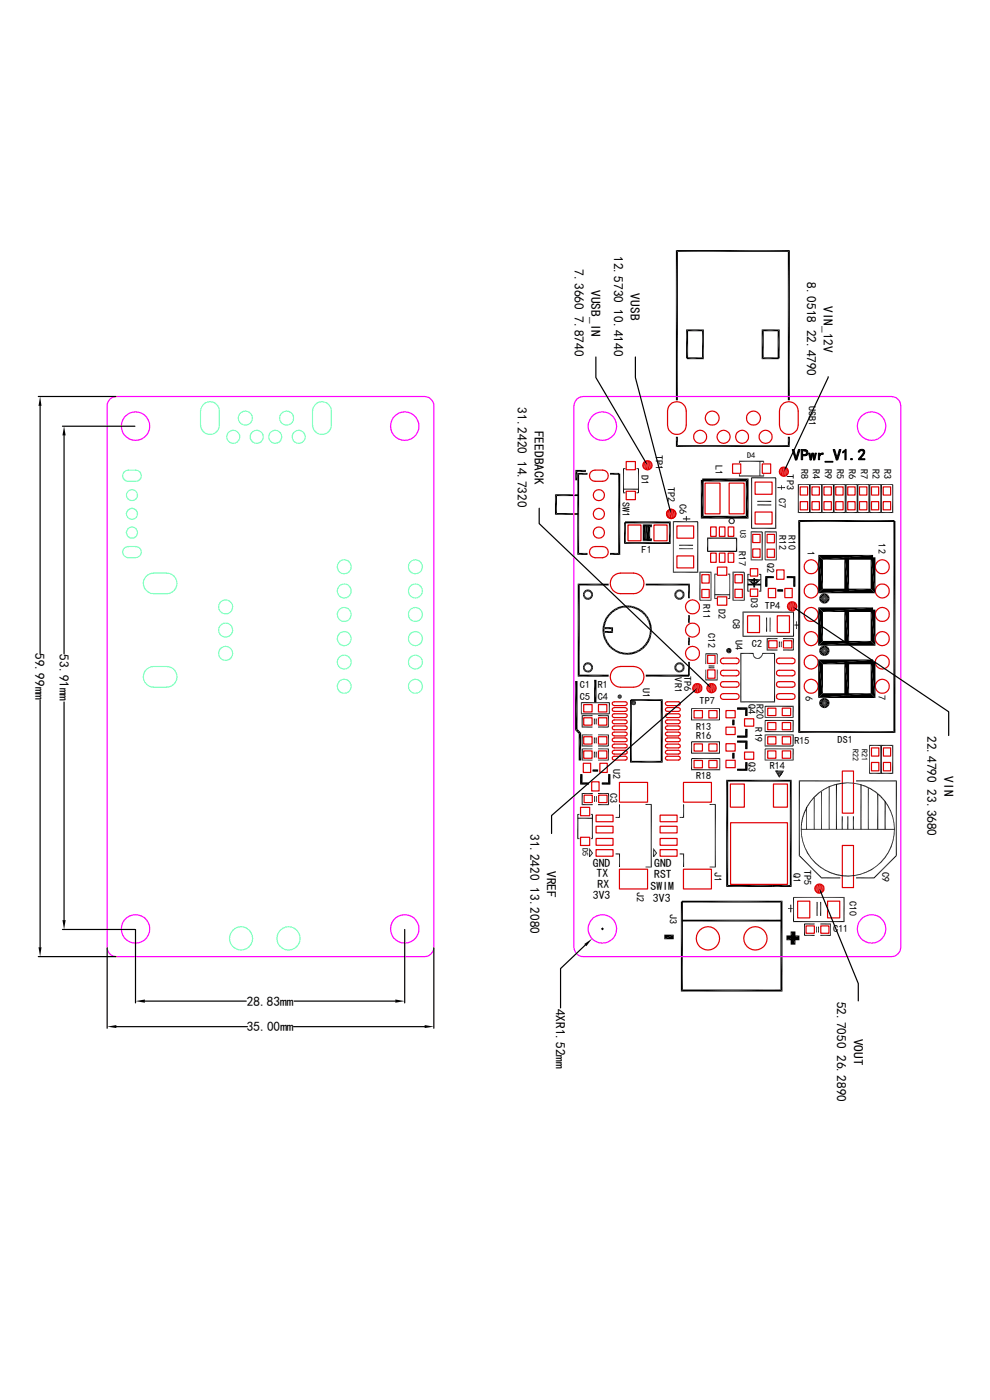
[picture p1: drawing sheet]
<svg xmlns="http://www.w3.org/2000/svg" width="210mm" height="297mm" viewBox="0 0 210 297" stroke-linecap="round" stroke-linejoin="round" font-family="sans-serif">
<defs><g id="words">
<g font-size="2.8">
<text x="121.8" y="57.1" transform="rotate(90 121.8 57.1)">7.3660 7.8740</text>
<text x="130.2" y="54.3" transform="rotate(90 130.2 54.3)">12.5730 10.4140</text>
<text x="171.2" y="59.9" transform="rotate(90 171.2 59.9)">8.0518 22.4790</text>
<text x="125.4" y="61.5" transform="rotate(90 125.4 61.5)">VUSB_IN</text>
<text x="133.8" y="62.2" transform="rotate(90 133.8 62.2)">VUSB</text>
<text x="174.7" y="64.9" transform="rotate(90 174.7 64.9)">VIN_12V</text>
<text x="109.8" y="86.4" transform="rotate(90 109.8 86.4)">31.2420 14.7320</text>
<text x="113.4" y="91.3" transform="rotate(90 113.4 91.3)">FEEDBACK</text>
<text x="7.5" y="138.6" transform="rotate(90 7.5 138.6)">59.99mm</text>
<text x="12.6" y="138.8" transform="rotate(90 12.6 138.8)">53.91mm</text>
<text x="196.7" y="156.1" transform="rotate(90 196.7 156.1)">22.4790 23.3680</text>
<text x="200.3" y="164.7" transform="rotate(90 200.3 164.7)">VIN</text>
<text x="112.5" y="176.9" transform="rotate(90 112.5 176.9)">31.2420 13.2080</text>
<text x="116" y="184.7" transform="rotate(90 116 184.7)">VREF</text>
<text x="52.3" y="213.4">28.83mm</text>
<text x="117.9" y="214" transform="rotate(90 117.9 214)">4XR1.52mm</text>
<text x="177.5" y="212.5" transform="rotate(90 177.5 212.5)">52.7050 26.2890</text>
<text x="52.4" y="218.8">35.00mm</text>
<text x="181.1" y="220.3" transform="rotate(90 181.1 220.3)">VOUT</text>
</g>
<g font-size="2.5">
<text x="125.7" y="183.9">GND</text>
<text x="138.8" y="183.9">GND</text>
<text x="125.7" y="190.8">3V3</text>
<text x="126.5" y="186.1">TX</text>
<text x="126.7" y="188.4">RX</text>
<text x="138" y="188.8">SWIM</text>
<text x="138.5" y="191.3">3V3</text>
<text x="138.8" y="186.3">RST</text>
</g>
<g font-size="2.2">
<text x="171.6" y="86.1" transform="rotate(90 171.6 86.1)">USB1</text>
<text x="136.1" y="100.7" transform="rotate(90 136.1 100.7)">D1</text>
<text x="139.1" y="96.4" transform="rotate(90 139.1 96.4)">TP1</text>
<text x="151.8" y="98.6" transform="rotate(90 151.8 98.6)">L1</text>
<text x="166.9" y="100.6" transform="rotate(90 166.9 100.6)">TP3</text>
<text x="170" y="99.5" transform="rotate(90 170 99.5)">R8</text>
<text x="172.5" y="99.4" transform="rotate(90 172.5 99.4)">R4</text>
<text x="175" y="99.4" transform="rotate(90 175 99.4)">R9</text>
<text x="177.5" y="99.5" transform="rotate(90 177.5 99.5)">R5</text>
<text x="180.1" y="99.5" transform="rotate(90 180.1 99.5)">R6</text>
<text x="182.6" y="99.5" transform="rotate(90 182.6 99.5)">R7</text>
<text x="185.1" y="99.5" transform="rotate(90 185.1 99.5)">R2</text>
<text x="187.6" y="99.4" transform="rotate(90 187.6 99.4)">R3</text>
<text x="132.1" y="106.5" transform="rotate(90 132.1 106.5)">SW1</text>
<text x="141.7" y="103.3" transform="rotate(90 141.7 103.3)">TP2</text>
<text x="144.1" y="106.9" transform="rotate(90 144.1 106.9)">C6</text>
<text x="165.2" y="105.7" transform="rotate(90 165.2 105.7)">C7</text>
<text x="165.3" y="113.5" transform="rotate(90 165.3 113.5)">R12</text>
<text x="167.3" y="113.5" transform="rotate(90 167.3 113.5)">R10</text>
<text x="136.1" y="117.3">F1</text>
<text x="156.7" y="116.8" transform="rotate(90 156.7 116.8)">R17</text>
<text x="162.8" y="119.3" transform="rotate(90 162.8 119.3)">Q2</text>
<text x="171.3" y="116.9" transform="rotate(90 171.3 116.9)">1</text>
<text x="186.3" y="115.3" transform="rotate(90 186.3 115.3)">12</text>
<text x="149.2" y="128.1" transform="rotate(90 149.2 128.1)">R11</text>
<text x="152.4" y="129.2" transform="rotate(90 152.4 129.2)">D2</text>
<text x="155.4" y="131.3" transform="rotate(90 155.4 131.3)">C8</text>
<text x="159.3" y="126.9" transform="rotate(90 159.3 126.9)">D3</text>
<text x="162.3" y="129.2">TP4</text>
<text x="150.2" y="134.2" transform="rotate(90 150.2 134.2)">C12</text>
<text x="156" y="135.8" transform="rotate(90 156 135.8)">U4</text>
<text x="159.5" y="137.2">C2</text>
<text x="143.1" y="143.7" transform="rotate(90 143.1 143.7)">VR1</text>
<text x="145.2" y="143.5" transform="rotate(90 145.2 143.5)">TP6</text>
<text x="123" y="146">C1</text>
<text x="123" y="148.5">C5</text>
<text x="126.8" y="146">R1</text>
<text x="126.8" y="148.5">C4</text>
<text x="136.4" y="145.9" transform="rotate(90 136.4 145.9)">U1</text>
<text x="148.4" y="149.3">TP7</text>
<text x="158.8" y="149.3" transform="rotate(90 158.8 149.3)">Q4</text>
<text x="160.5" y="149.3" transform="rotate(90 160.5 149.3)">R20</text>
<text x="170.9" y="147.7" transform="rotate(90 170.9 147.7)">6</text>
<text x="186.3" y="147.4" transform="rotate(90 186.3 147.4)">7</text>
<text x="147.7" y="154.8">R13</text>
<text x="160.2" y="154.3" transform="rotate(90 160.2 154.3)">R19</text>
<text x="147.7" y="156.8">R16</text>
<text x="158.8" y="161.6" transform="rotate(90 158.8 161.6)">Q3</text>
<text x="168.5" y="157.8">R15</text>
<text x="177.7" y="157.6">DS1</text>
<text x="130" y="163.1" transform="rotate(90 130 163.1)">U2</text>
<text x="147.7" y="165.4">R18</text>
<text x="163.3" y="163.1">R14</text>
<text x="129.5" y="168.1" transform="rotate(90 129.5 168.1)">C3</text>
<text x="151.6" y="185" transform="rotate(90 151.6 185)">J1</text>
<text x="168.3" y="185.2" transform="rotate(90 168.3 185.2)">Q1</text>
<text x="170.6" y="184.5" transform="rotate(90 170.6 184.5)">TP5</text>
<text x="187.2" y="185" transform="rotate(90 187.2 185)">C9</text>
<text x="135.1" y="189.2" transform="rotate(90 135.1 189.2)">J2</text>
<text x="180.2" y="191" transform="rotate(90 180.2 191)">C10</text>
<text x="142.1" y="193.9" transform="rotate(90 142.1 193.9)">J3</text>
<text x="176.7" y="197.8">C11</text>
</g>
<text font-size="1.8" x="157" y="112.5" transform="rotate(90 157 112.5)">U3</text>
<g font-size="1.7">
<text x="158.5" y="97.2">D4</text>
<text x="180.9" y="159" transform="rotate(90 180.9 159)">R22</text>
<text x="182.8" y="159" transform="rotate(90 182.8 159)">R21</text>
<text x="123.6" y="179.9" transform="rotate(90 123.6 179.9)">D5</text>
</g>
</g></defs>
<g fill="none" stroke="#d00" stroke-width=".25">
<path d="M132.8 97.9h2v1.8h-2zM142.2 85.8a1.99 1.99 0 0 1 2.2-.4 1.99 1.99 0 0 1 1.2 1.8v3a1.99 1.99 0 0 1-2 2 1.99 1.99 0 0 1-2-2v-3l.3-1zM155.4 98.4h1.7v2h-1.7zM161.7 98.4h1.8v2h-1.8zM165.9 85.8a1.99 1.99 0 0 1 2.2-.4 1.99 1.99 0 0 1 1.2 1.8v3a1.99 1.99 0 0 1-2 2 1.99 1.99 0 0 1-1.9-2v-3l.2-1zM125.4 100.1a3.3 3.3 0 0 1 3.3 0 1.19 1.19 0 0 1 .3 1.3 1.19 1.19 0 0 1-1.2 .7h-1.6a1.19 1.19 0 0 1-1.1-.7 1.19 1.19 0 0 1 .3-1.3zM125.4 116.3a3.3 3.3 0 0 1 3.3 0 1.2 1.2 0 0 1 .2 1.3 1.2 1.2 0 0 1-1.1 .7h-1.6a1.2 1.2 0 0 1-1.1-.7 1.2 1.2 0 0 1 .3-1.3zM132.8 104.2h2v1.8h-2zM149.6 102.5h3.1v6.5h-3.1zM150.7 111.8h1.2v2h-1.2zM150.7 117.3h1.2v2h-1.2zM152.6 111.8h1.2v2h-1.2z"/>
<path d="M152.6 117.3h1.2v2h-1.2zM154.5 111.8h1.2v2h-1.2zM154.5 117.3h1.2v2h-1.2zM154.7 102.5h3.2v6.5h-3.2zM130.1 122.2l.5-.3a7.7 7.7 0 0 1 4.4-.2 2.17 2.17 0 0 1 1.6 2.3 2.17 2.17 0 0 1-2.2 1.9h-2.7a2.19 2.19 0 0 1-2.1-1.3 2.19 2.19 0 0 1 .5-2.4zM152.2 120.3h2v1.7h-2zM152.2 126.6h2v1.8h-2zM129.9 149.1l.4-.2h2.3a.4 .4 0 0 1 .5 .4 .4 .4 0 0 1-.5 .4h-2.3a.42 .42 0 0 1-.4-.6zM129.9 150.3l.4-.2h2.3a.4 .4 0 0 1 .5 .4 .4 .4 0 0 1-.5 .4h-2.3a.39 .39 0 0 1-.4-.2 .39 .39 0 0 1 0-.4zM129.9 155.5l.4-.2h2.3a.4 .4 0 0 1 .5 .4 .4 .4 0 0 1-.5 .4h-2.3a.42 .42 0 0 1-.4-.6zM129.9 156.8l.4-.3h2.3a.4 .4 0 0 1 .5 .5 .4 .4 0 0 1-.5 .4h-2.3a.39 .39 0 0 1-.4-.2 .39 .39 0 0 1 0-.4zM129.9 158.1l.4-.2h2.3a.4 .4 0 0 1 .5 .4 .4 .4 0 0 1-.5 .4h-2.3a.39 .39 0 0 1-.4-.2 .39 .39 0 0 1 0-.4z"/>
<path d="M129.9 159.4l.4-.2h2.3a.4 .4 0 0 1 .5 .4 .4 .4 0 0 1-.5 .4h-2.3a.39 .39 0 0 1-.4-.2 .39 .39 0 0 1 0-.4zM130.1 151.5h2.7a.41 .41 0 0 1 .2 .4 .41 .41 0 0 1-.4 .3h-2.5a.41 .41 0 0 1 0-.7zM130.1 152.8h2.7a.41 .41 0 0 1 .2 .4 .41 .41 0 0 1-.4 .3h-2.5a.41 .41 0 0 1 0-.7zM130.1 154.1h2.7a.41 .41 0 0 1 .2 .4 .41 .41 0 0 1-.4 .3h-2.5a.41 .41 0 0 1 0-.7zM130.1 142l.5-.3a7.7 7.7 0 0 1 4.4-.2 2.19 2.19 0 0 1 1.6 2.4 2.19 2.19 0 0 1-2.2 1.9h-2.7a2.21 2.21 0 0 1-2.1-1.4 2.21 2.21 0 0 1 .5-2.4zM141.2 158.1l.4-.2h2.3a.4 .4 0 0 1 .4 .4 .4 .4 0 0 1-.4 .4h-2.3a.38 .38 0 0 1-.4-.2 .38 .38 0 0 1 0-.4zM141.2 156.8l.4-.3h2.3a.4 .4 0 0 1 .4 .5 .4 .4 0 0 1-.4 .4h-2.3a.38 .38 0 0 1-.4-.2 .38 .38 0 0 1 0-.4zM141.2 155.5l.4-.2h2.3a.4 .4 0 0 1 .4 .4 .4 .4 0 0 1-.4 .4h-2.3a.42 .42 0 0 1-.4-.6zM141.2 150.3l.4-.2h2.3a.4 .4 0 0 1 .4 .4 .4 .4 0 0 1-.4 .4h-2.3a.38 .38 0 0 1-.4-.2 .38 .38 0 0 1 0-.4zM141.2 149.1l.4-.2h2.3a.4 .4 0 0 1 .4 .4 .4 .4 0 0 1-.4 .4h-2.3a.42 .42 0 0 1-.4-.6zM141.4 159.3l2.5-.1a.4 .4 0 0 1 .4 .4 .4 .4 0 0 1-.4 .4h-2.3a.39 .39 0 0 1-.4-.3 .39 .39 0 0 1 .2-.4zM141.4 154.1h2.7a.41 .41 0 0 1 .2 .4 .41 .41 0 0 1-.4 .3h-2.3a.42 .42 0 0 1-.4-.3 .42 .42 0 0 1 .2-.4z"/>
<path d="M141.4 152.8h2.7a.41 .41 0 0 1 .2 .4 .41 .41 0 0 1-.4 .3h-2.3a.42 .42 0 0 1-.4-.3 .42 .42 0 0 1 .2-.4zM141.4 151.5h2.7a.41 .41 0 0 1 .2 .4 .41 .41 0 0 1-.4 .3h-2.3a.42 .42 0 0 1-.4-.3 .42 .42 0 0 1 .2-.4zM123.1 177.6h2v1.8h-2zM123.1 171.3h2v1.8h-2zM130.1 160.5h2.7a.41 .41 0 0 1 .2 .5 .41 .41 0 0 1-.4 .2h-2.5a.41 .41 0 0 1 0-.7zM141.4 160.5h2.7a.41 .41 0 0 1 .2 .4 .41 .41 0 0 1-.4 .3h-2.3a.42 .42 0 0 1-.4-.3 .42 .42 0 0 1 .2-.4z"/>
<circle cx="148.5" cy="92.7" r="1.39"/>
<circle cx="151.1" cy="88.7" r="1.47"/>
<circle cx="153.5" cy="92.7" r="1.38"/>
<circle cx="157.4" cy="92.7" r="1.39"/>
<circle cx="159.8" cy="88.7" r="1.48"/>
<circle cx="162.4" cy="92.7" r="1.39"/>
<circle cx="127" cy="113" r="1.19"/>
<circle cx="127" cy="109" r="1.18"/>
<circle cx="127" cy="105" r="1.18"/>
<circle cx="146.9" cy="133.7" r="1.49"/>
<circle cx="146.9" cy="138.6" r="1.48"/>
<circle cx="146.9" cy="128.7" r="1.48"/>
<circle cx="172.1" cy="135.5" r="1.49"/>
<circle cx="172.1" cy="125.4" r="1.49"/>
<circle cx="172.1" cy="120.2" r="1.48"/>
<circle cx="172.1" cy="130.3" r="1.48"/>
<circle cx="187.2" cy="135.5" r="1.49"/>
<circle cx="187.2" cy="125.4" r="1.49"/>
<circle cx="187.2" cy="120.2" r="1.48"/>
<circle cx="187.2" cy="130.3" r="1.48"/>
<circle cx="172.1" cy="145.6" r="1.48"/>
<circle cx="172.1" cy="140.5" r="1.48"/>
<circle cx="187.2" cy="145.6" r="1.48"/>
<circle cx="187.2" cy="140.5" r="1.48"/>
<circle cx="150.2" cy="199.1" r="2.46"/>
<circle cx="160.3" cy="199.1" r="2.46"/>
</g>
<path d="M150 114.2h6.3v2.9M150 117h6.4M150.1 114v3.1" fill="none" stroke="#000" stroke-width=".25"/>
<g fill="#000">
<path d="M132.4 99.5l.3-.2v.2zM132.2 99.3h.5l-.3 .2zM135 99.5l.6-.2-.3 .2zM135 99.3h.6l-.6 .2zM143.4 92.7h.4v1.7zM156.8 97.7l.2 .5h-.2zM156.8 97.7l.2 .5zM161.9 97.9l.2 .3h-.2zM161.9 97.9h.2v.3zM122.9 100.7l1.7-.4v.4zM122.5 100.1l1.8-.4v.4zM129.4 100.3h2l-2 .4z"/>
<path d="M129.4 100.7l2-.4v.4zM129.4 117.3h1.7l-1.7 .4zM132.2 104.6l.5-.2v.2zM132.2 104.6l.2-.2h.3zM135 104.4h.4l-.4 .2zM135 104.6l.4-.2v.2zM148.7 101.8l.6 7.6-.6 .6zM149 101.5h9.8l-9.8 .7zM149 102.2l9.8-.7-.6 .7zM148.7 101.8h.6v7.6zM154.5 110.5h.3l-.2 .4zM154.6 110.2l.3 .1-.4 .2z"/>
<path d="M154.6 110.9l.3-.2v.4zM154.8 110.5l.1 .2-.3 .2zM154.9 109.9l.1 .3h-.4zM154.5 110.5l.4-.2-.1 .2zM154.9 110.7l.1 .2-.1 .2zM155 110.9l.2 .3-.3-.1zM154.6 110.2h.4l-.1 .1zM155 110.9l.2 .1v.2zM155.2 111l.4 .1-.4 .1zM155.2 111l.2-.1 .2 .2zM154.9 109.9h.3v.2zM154.9 109.9l.3 .2-.2 .1z"/>
<path d="M155.6 110.7l.2 .2h-.4zM155.2 109.9l.2 .3-.2-.1zM155.4 110.9h.4l-.2 .2zM155.7 110.5h.2l-.3 .2zM155.6 109.9v.4l-.2-.1zM155.2 109.9h.4l-.2 .3zM155.6 110.3l.2-.1-.1 .3zM155.6 110.7l.3-.2-.1 .4zM155.6 109.9l.2 .3-.2 .1zM155.8 110.2l.1 .3h-.2zM156.8 100.6l.2 .3-.2 .2zM156.8 100.6h.2v.3z"/>
<path d="M158.2 102.2l.6 7.8-.6-.6zM148.7 110l.6-.6h8.9zM158.8 101.5v8.5l-.6-7.8zM148.7 110l9.5-.6 .6 .6zM161.9 100.6l.2 .5zM161.9 100.6h.2v.5zM173.6 117.7h11.6l-10.6 1zM174.6 118.7l10.6-1v1zM179.1 118.2l1 7.2h-1zM179.1 118.2h1v7.2zM184.7 118.2l1 7.7-1-1zM184.7 118.2h1v7.7z"/>
<path d="M123.7 126.2h.3l-.3 .4zM123.7 125.7l.4 .2-.4 .3zM123.7 126.6l.4-.2-.1 .5zM124 125.4l.2 .3h-.5zM124 126.9l.2-.3 .1 .6zM124 126.2l.1 .2-.4 .2zM123.7 126.2l.4-.3-.1 .3zM124.1 126.4l.1 .2-.2 .3zM123.7 125.7h.5l-.1 .2zM124.2 126.6l.3 .2-.2 .4zM124 125.4l.3-.3 .2 .4zM124.5 126.8l.2 .5-.4-.1z"/>
<path d="M124 125.4l.5 .1-.3 .2zM124.5 126.8h.2v.5zM124.7 126.8l.4 .4-.4 .1zM124.7 126.8h.3l.1 .4zM124.3 125.1h.4v.4zM124.3 125.1l.4 .4h-.2zM125 126.8l.2-.2 .3 .3zM124.7 125.1l.3 .4h-.3zM125 126.8l.5 .1-.4 .3zM124.7 125.1h.4l-.1 .4zM125.3 126.4l.4 .2h-.5zM125.1 125.1l.1 .6-.2-.2z"/>
<path d="M125.4 126.2h.4l-.5 .2zM125.5 125.4l-.2 .5-.1-.2zM125.3 125.9l.4-.2-.3 .5zM125.2 126.6h.5l-.2 .3zM125.1 125.1l.4 .3-.3 .3zM125.3 126.4l.5-.2-.1 .4zM125.5 125.4l.2 .3-.4 .2zM125.7 125.7l.1 .5h-.4zM127.8 133.6h.4l-.3 1zM127.9 132.8h.4l-.5 .8zM127.9 134.6l.4-.1-.2 .9zM128.1 135.4l.4-.1v1z"/>
<path d="M128.1 131.9l.4 .1-.6 .8zM128.2 133.6l.1 .9-.4 .1zM128.3 134.5l.2 .8-.4 .1zM128.3 132.8l-.1 .8h-.4zM128.3 133.9h1.4l-1.4 .4zM128.3 134.3l1.4-.4 .3 .4zM128.5 135.3l.4 .8-.4 .2zM128.5 131l.4 .2-.8 .7zM128.5 132l-.2 .8h-.4zM128.5 136.3l.4-.2 .1 .9zM128.1 131.9l.8-.7-.4 .8zM128.9 136.1l.4 .7-.3 .2z"/>
<path d="M129 137l.3-.2 .4 .9zM129.1 130.3l.3 .3-.9 .4zM129.3 136.8l.6 .6-.2 .3zM128.5 131l.9-.4-.5 .6zM129.9 137.4l.5 .8-.7-.5zM129.7 133.5l.3 .8-.3-.4zM128.3 133.5l1.7-.4-.3 .4zM129.7 129.7l.3 .3-.9 .3zM129.9 137.4l.7 .4-.2 .4zM129.1 130.3l.9-.3-.6 .6zM130 133.1v1.2l-.3-.8zM128.3 133.1h1.7l-1.7 .4z"/>
<path d="M130.6 137.8l.6 .8-.8-.4zM129.7 129.7l.8-.6 .1 .4zM130.6 137.8l.8 .4-.2 .4zM129.7 129.7l.9-.2-.6 .5zM131.4 138.2l.7 .6-.9-.2zM130.5 129.1l.8-.4 .1 .4zM131.4 138.2l.8 .2-.1 .4zM130.5 129.1h.9l-.8 .4zM132.2 138.4l.8 .5-.9-.1zM131.3 128.7l.9-.2v.4zM132.2 138.4l.8 .1v.4zM131.3 128.7l.9 .2-.8 .2z"/>
<path d="M133 138.5l.9 .4h-.9zM133 138.5l.9-.1v.5zM132.2 128.5l.9-.1v.5zM132.2 128.5l.9 .4h-.9zM133.9 138.4l.8-.2 .1 .4zM133.1 128.4l.8 .5h-.8zM133.9 138.4l.9 .2-.9 .3zM133.1 128.4l.9 .1-.1 .4zM134.7 138.2l.7-.3 .2 .3zM134 128.5l.7 .7-.8-.3zM134.7 138.2h.9l-.8 .4zM134 128.5l.9 .3-.2 .4z"/>
<path d="M135.4 137.9l.7-.5 .3 .3zM134.9 128.8l.6 .7-.8-.3zM135.4 137.9l1-.2-.8 .5zM134.9 128.8l.8 .4-.2 .3zM136.7 136.8l.3 .3-.9 .3zM135.7 129.2l.5 .8-.7-.5zM136.1 137.4l.9-.3-.6 .6zM135.7 129.2l.7 .5-.2 .3zM137.2 136.1l.4 .2-.9 .5zM136.4 129.7l.4 .9-.6-.6zM136.7 136.8l.9-.5-.6 .8zM136.4 129.7l.7 .6-.3 .3z"/>
<path d="M137.6 135.3l.4 .2-.8 .6zM136.8 130.6l.3-.3 .1 1zM137.2 136.1l.8-.6-.4 .8zM137.8 134.5l.4 .1-.6 .7zM137.2 131.3l.4-.2v.9zM137.1 130.3l.5 .8-.4 .2zM137.9 133.7h.4l-.5 .8zM137.6 132l.4-.1-.2 .9zM137.8 132.8h.4l-.3 .9zM138.2 134.6l-.2 .9-.4-.2zM137.6 131.1l.4 .8-.4 .1zM138.3 133.7l-.1 .9-.4-.1z"/>
<path d="M138 131.9l.2 .9h-.4zM138.2 132.8l.1 .9h-.4zM143 126.2h.5l-.4 .4zM143.1 125.7l.4 .2-.5 .3zM143.1 126.6l.4-.2-.1 .5zM143.4 125.4l.3 .3h-.6zM143.4 126.9l.3-.3v.6zM143.5 126.2v.2l-.4 .2zM143 126.2l.5-.3v.3zM143.5 126.4l.2 .2-.3 .3zM143.1 125.7h.6l-.2 .2zM143.7 126.6l.2 .2-.2 .4z"/>
<path d="M143.4 125.4l.3-.3 .2 .4zM143.9 126.8l.2 .5-.4-.1zM143.4 125.4l.5 .1-.2 .2zM143.9 126.8h.2v.5zM144.1 126.8l.5 .4-.5 .1zM144.1 126.8h.3l.2 .4zM143.7 125.1h.4v.4zM143.7 125.1l.4 .4h-.2zM144.4 126.8l.2-.2 .3 .3zM144.1 125.1l.3 .4h-.3zM144.4 126.8l.5 .1-.3 .3zM144.1 125.1h.5l-.2 .4z"/>
<path d="M144.8 126.4l.4 .2h-.6zM144.6 125.1v.6l-.2-.2zM144.8 126.2h.4l-.4 .2zM144.6 125.7l.3-.3-.1 .5zM144.8 125.9l.4-.2-.4 .5zM144.6 126.6h.6l-.3 .3zM144.6 125.1l.3 .3-.3 .3zM144.8 126.4l.4-.2v.4zM144.9 125.4l.3 .3-.4 .2zM145.2 125.7v.5h-.4zM146 135.3l.3 1.6h-.3zM146 130.5l.3 1.6h-.3z"/>
<path d="M146 135.3h.3v1.6zM146 130.5h.3v1.6zM151.6 127.1l.5-.2v.2zM151.7 126.9h.4l-.5 .2zM151.7 121.9l.4-.2v.2zM151.6 121.7h.5l-.4 .2zM154.4 126.9h.4l-.4 .2zM154.4 127.1l.4-.2v.2zM154.4 121.9l.5-.2-.2 .2zM154.4 121.7h.5l-.5 .2zM173.6 117.7l1 7.2-1 1zM173.6 128.9l1 7.1-1 1z"/>
<path d="M173.6 128.9h11.6l-10.6 .9zM173.6 139.9h11.6l-10.6 1zM173.8 127h1l-.9 .4zM173.8 138h1l-.9 .5zM173.9 126.5l.9 .4-1 .1zM173.9 127.4l.9-.4-.7 .7zM173.9 137.6l.9 .4h-1zM173.9 138.5l.9-.4-.7 .8zM174.1 126.2l.7 .7-.9-.4zM174.8 127l-.3 1-.4-.3zM174.1 137.2l.7 .8-.9-.4zM174.8 138.1l-.3 1-.4-.2z"/>
<path d="M174.1 126.2l.4-.3 .3 1zM174.8 127l.1 1.1-.4-.1zM174.1 137.2l.4-.2 .3 1zM174.8 138.1l.1 1h-.4zM173.6 117.7l1 1v6.2zM173.6 128.9l1 .9v6.2zM174.6 129.8l10.6-.9v.9zM173.8 127l1-.1zM173.9 127.4l.9-.4zM174.8 127l-.7 .7zM173.9 137.6l.9 .4zM173.8 138h1z"/>
<path d="M173.9 138.5l.9-.5zM174.8 138.1l-.7 .8zM174.8 138.1l-.3 1zM174.1 126.2l.7 .7zM173.9 126.5l.9 .4zM174.8 127l-.3 1zM174.8 127l.1 1.1zM174.1 137.2l.7 .8zM174.8 138.1l.1 1zM174.9 127l.4 1-.4 .1zM174.9 127l.4 1zM174.5 125.9h.4v1z"/>
<path d="M174.5 125.9l.4 1zM174.9 138.1l.4 1h-.4zM174.9 138.1l.4 1zM174.5 137l.4-.1v1.1zM174.5 137l.4 1zM174.9 127l.7 .7zM174.9 127l1 .4zM175.3 126l-.4 .9zM174.9 125.9v1zM174.9 138.1l.8 .7zM174.9 136.9v1.1zM175 127h1z"/>
<path d="M175 126.9l.9-.4zM174.9 126.9l.7-.7zM175 138.1l.9 .4zM175 138h1zM175 138l.9-.4zM175 138l.7-.7zM175.3 137l-.4 1zM174.9 127l.7 .7-.3 .3zM174.9 125.9l.4 .1-.4 .9zM174.9 138.1l.8 .7-.4 .3zM174.9 136.9l.4 .1-.4 1zM174.9 127l1 .4-.3 .3z"/>
<path d="M175.3 126l.3 .2-.7 .7zM175 138.1l.9 .4-.2 .3zM175.3 137l.4 .3-.7 .7zM175 127h1l-.1 .4zM175.6 126.2l.3 .3-.9 .4zM175 138.1l1-.1-.1 .5zM175.7 137.3l.2 .3-.9 .4zM175 127l.9-.5 .1 .5zM175 138l.9-.4 .1 .4zM179.1 129.3l1 7.2h-1zM179.1 129.3h1v7.2zM173.6 125.9l1-1h10.1z"/>
<path d="M184.7 129.3l1 7.7-1-1zM173.6 137l1-1h10.1zM173.6 125.9l11.1-1 1 1zM184.7 129.3h1v7.7zM173.6 137l11.1-1 1 1zM123.7 141.6h.3l-.3 .4zM123.7 141.2l.4 .2-.4 .2zM123.7 142l.4-.1-.1 .5zM124 140.8l.2 .3-.5 .1zM124 142.4l.2-.3 .1 .5zM124 141.6l.1 .3-.4 .1zM123.7 141.6l.4-.2-.1 .2z"/>
<path d="M124.1 141.9l.1 .2-.2 .3zM123.7 141.2l.5-.1-.1 .3zM124.2 142.1l.3 .1-.2 .4zM124 140.8l.3-.2 .2 .4zM124.5 142.2l.2 .5-.4-.1zM124 140.8l.5 .2-.3 .1zM124.5 142.2l.2 .1v.4zM124.7 142.3l.4 .3-.4 .1zM124.7 142.3l.3-.1 .1 .4zM124.3 140.6l.4-.1v.4zM124.3 140.6l.4 .3-.2 .1zM125 142.2l.2-.1 .3 .3z"/>
<path d="M124.7 140.5l.3 .5-.3-.1zM125 142.2l.5 .2-.4 .2zM124.7 140.5l.4 .1-.1 .4zM125.3 141.9l.4 .1-.5 .1zM125.1 140.6l.1 .5-.2-.1zM125.4 141.6h.4l-.5 .3zM125.5 140.8l-.2 .6-.1-.3zM125.3 141.4l.4-.2-.3 .4zM125.2 142.1l.5-.1-.2 .4zM125.1 140.6l.4 .2-.3 .3zM125.3 141.9l.5-.3-.1 .4zM125.5 140.8l.2 .4-.4 .2z"/>
<path d="M125.7 141.2l.1 .4h-.4zM131 147.8h.4l-.3 .2zM131.1 147.6l.3 .2h-.4zM131.1 148l.3-.2-.2 .4zM131.1 147.6l.1-.2 .2 .4zM131.4 147.8l.1 .5-.3-.1zM131.2 147.4l.3-.1-.1 .5zM131.4 147.8l.3 .4-.2 .1zM131.4 147.8l.5 .2-.2 .2zM131.5 147.3l.2 .1-.3 .4zM131.4 147.8h.5v.2zM131.7 147.4l.2 .2-.5 .2z"/>
<path d="M131.4 147.8l.5-.2v.2zM133.9 149.1h.5l-.4 .3zM134 148.9l.4 .2h-.5zM134 149.4l.4-.3-.2 .5zM134 148.9l.2-.2 .2 .4zM134.4 149.1l.1 .5h-.3zM134.2 148.7l.3-.1-.1 .5zM134.4 149.1l.3 .5h-.2zM134.4 149.1l.5 .3-.2 .2zM134.5 148.6l.2 .1-.3 .4zM134.4 149.1h.5v.3zM134.7 148.7l.2 .2-.5 .2z"/>
<path d="M134.4 149.1l.5-.2v.2zM143 141.6h.5l-.4 .4zM143.1 141.2l.4 .2-.5 .2zM143.1 142l.4-.1-.1 .5zM143.4 140.8l.3 .3-.6 .1zM143.4 142.4l.3-.3v.5zM143.5 141.6v.3l-.4 .1zM143 141.6l.5-.2v.2zM143.5 141.9l.2 .2-.3 .3zM143.1 141.2l.6-.1-.2 .3zM143.7 142.1l.2 .1-.2 .4zM143.4 140.8l.3-.2 .2 .4z"/>
<path d="M143.9 142.2l.2 .5-.4-.1zM143.4 140.8l.5 .2-.2 .1zM143.9 142.2l.2 .1v.4zM144.1 142.3l.5 .3-.5 .1zM144.1 142.3l.3-.1 .2 .4zM143.7 140.6l.4-.1v.4zM143.7 140.6l.4 .3-.2 .1zM144.4 142.2l.2-.1 .3 .3zM144.1 140.5l.3 .5-.3-.1zM144.4 142.2l.5 .2-.3 .2zM144.1 140.5l.5 .1-.2 .4zM144.8 141.9l.4 .1-.6 .1z"/>
<path d="M144.6 140.6v.5l-.2-.1zM144.8 141.6h.4l-.4 .3zM144.6 141.1l.3-.3-.1 .6zM144.8 141.4l.4-.2-.4 .4zM144.6 142.1l.6-.1-.3 .4zM144.6 140.6l.3 .2-.3 .3zM144.8 141.9l.4-.3v.4zM144.9 140.8l.3 .4-.4 .2zM145.2 141.2v.4h-.4zM173.6 139.9l1 7.2-1 1zM173.8 149.1h1l-.9 .5zM173.9 148.7l.9 .4h-1z"/>
<path d="M173.9 149.6l.9-.4-.7 .7zM174.1 148.4l.7 .7-.9-.4zM174.1 149.9l.7-.7-.3 1zM174.1 148.4l.4-.3 .3 1zM174.8 149.2l.1 1h-.4zM173.6 139.9l1 1v6.2zM174.6 140.9l10.6-1v1zM173.8 149.1h1zM173.9 149.6l.9-.5zM174.8 149.2l-.7 .7zM174.1 148.4l.7 .7zM173.9 148.7l.9 .4z"/>
<path d="M174.8 149.2l-.3 1zM174.8 149.2l.1 1zM174.9 149.2l.4 1h-.4zM174.9 149.2l.4 1zM174.5 148.1h.4v1zM174.5 148.1l.4 1zM174.9 149.2l.7 .7zM174.9 149.2l1 .4zM174.9 148.1v1zM175 149.1h1zM175 149.1l.9-.4zM174.9 149.1l.7-.7z"/>
<path d="M174.9 149.2l.7 .7-.3 .3zM174.9 148.1l.4 .1-.4 .9zM174.9 149.2l1 .4-.3 .3zM175.3 148.2l.3 .2-.7 .7zM175 149.2l1-.1-.1 .5zM175.6 148.4l.3 .3-.9 .4zM175 149.1l.9-.4 .1 .4zM179.1 140.4l1 7.2h-1zM179.1 140.4h1v7.2zM184.7 140.4l1 7.7-1-1zM173.6 148.1l1-1h10.1zM184.7 140.4h1v7.7z"/>
<path d="M173.6 148.1l11.1-1 1 1zM122.5 178l.4-.2v.2zM122.7 177.8h.2l-.4 .2zM122.6 172.9l.3-.2v.2zM122.6 172.7h.3l-.3 .2zM125.3 177.8h.3l-.3 .2zM125.6 177.8l.2 .2h-.5zM125.3 172.9l.5-.2zM125.3 172.7h.5l-.5 .2z"/>
</g>
<g fill="none" stroke="#000" stroke-width=".38">
<path d="M143.4 53.2h24.2M145.5 70.1h3.8M145.8 76h3.5M149.1 69.9v6.3M161.6 76h3.6M161.6 70.1h3.8M143.4 94.6h24.2M117.7 105.1h5M117.7 109h5M122.5 100.5h2.1M122.7 100.3v17.4M122.6 124h6.5"/>
<path d="M137 124h9.3M146.2 123.8v3.1M133.8 148.5h6.8M133.8 148.5v13.3M146.2 140.4v2.9M169.3 155.3h20.6M133.6 161.6h7M144.7 191.3h21.3M144.7 195.3h21.1"/>
</g>
<g fill="none" stroke="#000" stroke-width=".42">
<path d="M143.6 53v31.9M167.3 53v31.9M145.8 69.9v6.1M161.8 69.9v6.3M165.2 69.9v6.1M122 99.9h2.3M122.3 99.7v2.2M143.6 92.7v2.1M167.3 92.7v2.1M117.9 104.9v4.3M122.5 117.5h2.1M129.4 117.5h2.2"/>
<path d="M131.4 100.5v17.2M169.3 110.5h20.4v45M169.5 110.3v45.2M122.8 123.8v19.8M122.6 143.3h6.5M137 143.3h9.2M140.4 148.3v13.5M144.7 191.3v19.1M165.8 191.1v19.3M144.4 210.1h21.6"/>
</g>
<path d="M132.3 99.3v5.3M135.4 99.3v5.3M156.8 97.9h5.2M161.2 97.9v3.1M132.3 103.8h3.1M156.8 101h5.3M151.6 121.7v5.4M151.6 126.2h3.2M154.8 121.7v5.3M122.6 173.6h3.1M122.6 172.8v5.2M125.7 172.7v5.3" fill="none" stroke="#000" stroke-width=".21"/>
<g fill="#f00">
<path d="M174.8 188.1v.8z"/>
<path d="M174.5 187.8l.3 .3-.3 1.1z"/>
<path d="M174.8 188.1v.8l-.3 .3z"/>
<path d="M174.2 187.6l.3 .2-.3 1.6z"/>
<path d="M174.5 187.8v1.4l-.3 .2z"/>
<path d="M173.8 187.5l.4 .1-.4 1.9z"/>
<path d="M174.2 187.6v1.8l-.4 .1z"/>
<path d="M173.4 187.6l.4-.1-.4 1.9z"/>
<path d="M173.8 187.5v2l-.4-.1z"/>
<path d="M173.1 187.8l.3-.2-.3 1.6z"/>
<path d="M173.4 187.6v1.8l-.3-.2z"/>
<path d="M172.9 188.1v.8z"/>
<path d="M173.1 187.8l-.2 1.1v-.8z"/>
<path d="M173.1 187.8v1.4l-.2-.3z"/>
<path d="M169 128.3v.7z"/>
<path d="M168.7 127.9l.3 .4-.3 1z"/>
<path d="M169 128.3v.7l-.3 .3z"/>
<path d="M168.4 127.7l.3 .2-.3 1.6z"/>
<path d="M168.7 127.9v1.4l-.3 .2z"/>
<path d="M168.1 127.7h.3l-.3 1.9z"/>
<path d="M168.4 127.7v1.8l-.3 .1z"/>
<path d="M167.7 127.7h.4l-.4 1.8z"/>
<path d="M168.1 127.7v1.9l-.4-.1z"/>
<path d="M167.3 127.9l.4-.2-.4 1.6z"/>
<path d="M167.7 127.7v1.8l-.4-.2z"/>
<path d="M167.2 99.7v.8z"/>
<path d="M167.1 128.3v.7z"/>
<path d="M167.3 127.9l-.2 1.1v-.7z"/>
<path d="M167.3 127.9v1.4l-.2-.3z"/>
<path d="M167 99.4l.2 .3-.2 1.1z"/>
<path d="M167.2 99.7v.8l-.2 .3z"/>
<path d="M166.7 99.1l.3 .3-.3 1.6z"/>
<path d="M167 99.4v1.4l-.3 .2z"/>
<path d="M166.3 99.1h.4l-.4 1.9z"/>
<path d="M166.7 99.1v1.9h-.4z"/>
<path d="M165.9 99.1h.4l-.4 1.9z"/>
<path d="M166.3 99.1v1.9h-.4z"/>
<path d="M165.6 99.4l.3-.3-.3 1.7z"/>
<path d="M165.9 99.1v1.9l-.3-.2z"/>
<path d="M165.4 99.7v.8z"/>
<path d="M165.6 99.4l-.2 1.1v-.8z"/>
<path d="M165.6 99.4v1.4l-.2-.3z"/>
<path d="M151.8 145.6v.8z"/>
<path d="M151.6 145.3l.2 .3-.2 1.1z"/>
<path d="M151.8 145.6v.8l-.2 .3z"/>
<path d="M151.3 145.1l.3 .2-.3 1.6z"/>
<path d="M151.6 145.3v1.4l-.3 .2z"/>
<path d="M150.9 145l.4 .1-.4 1.9z"/>
<path d="M151.3 145.1v1.8l-.4 .1z"/>
<path d="M150.6 145.1l.3-.1-.3 1.9z"/>
<path d="M150.9 145v2l-.3-.1z"/>
<path d="M150.2 145.3l.4-.2-.4 1.6z"/>
<path d="M150.6 145.1v1.8l-.4-.2z"/>
<path d="M150 145.6v.8z"/>
<path d="M150.2 145.3l-.2 1.1v-.8z"/>
<path d="M150.2 145.3v1.4l-.2-.3z"/>
<path d="M148.8 145.6v.8z"/>
<path d="M148.6 145.3l.2 .3-.2 1.1z"/>
<path d="M148.8 145.6v.8l-.2 .3z"/>
<path d="M148.3 145.1l.3 .2-.3 1.6z"/>
<path d="M148.6 145.3v1.4l-.3 .2z"/>
<path d="M147.9 145l.4 .1-.4 1.9z"/>
<path d="M148.3 145.1v1.8l-.4 .1z"/>
<path d="M147.5 145.1l.4-.1-.4 1.9z"/>
<path d="M147.9 145v2l-.4-.1z"/>
<path d="M147.2 145.3l.3-.2-.3 1.6z"/>
<path d="M147.5 145.1v1.8l-.3-.2z"/>
<path d="M147 145.6v.8z"/>
<path d="M147.2 145.3l-.2 1.1v-.8z"/>
<path d="M147.2 145.3v1.4l-.2-.3z"/>
<path d="M143.3 108.6v.8z"/>
<path d="M143.1 108.3l.2 .3-.2 1.1z"/>
<path d="M143.3 108.6v.8l-.2 .3z"/>
<path d="M142.7 108.1l.4 .2-.4 1.6z"/>
<path d="M143.1 108.3v1.4l-.4 .2z"/>
<path d="M142.4 108l.3 .1-.3 1.9z"/>
<path d="M142.7 108.1v1.8l-.3 .1z"/>
<path d="M142 108.1l.4-.1-.4 1.9z"/>
<path d="M142.4 108v2l-.4-.1z"/>
<path d="M141.7 108.3l.3-.2-.3 1.6z"/>
<path d="M142 108.1v1.8l-.3-.2z"/>
<path d="M141.5 108.6v.8z"/>
<path d="M141.7 108.3l-.2 1.1v-.8z"/>
<path d="M141.7 108.3v1.4l-.2-.3z"/>
<path d="M138.3 98.3v.8z"/>
<path d="M138 98l.3 .3-.3 1.1z"/>
<path d="M138.3 98.3v.8l-.3 .3z"/>
<path d="M137.7 97.8l.3 .2-.3 1.6z"/>
<path d="M138 98v1.4l-.3 .2z"/>
<path d="M137.4 97.7l.3 .1-.3 1.9z"/>
<path d="M137.7 97.8v1.8l-.3 .1z"/>
<path d="M137 97.8l.4-.1-.4 1.9z"/>
<path d="M137.4 97.7v2l-.4-.1z"/>
<path d="M136.7 98l.3-.2-.3 1.6z"/>
<path d="M137 97.8v1.8l-.3-.2z"/>
<path d="M136.4 98.3v.8z"/>
<path d="M136.7 98l-.3 1.1v-.8z"/>
<path d="M136.7 98v1.4l-.3-.3z"/>
</g>
<g fill="none" stroke="#d00" stroke-width=".25">
<path d="M133.2 111.4h2.8v3.3h-2.8zM138.7 111.4h2.8v3.3h-2.8zM143.6 111.6h3.6v2.6h-3.6zM143.6 117.9h3.6v2.6h-3.6zM159.7 113.4h1.5v1.7h-1.5zM159.7 116.5h1.5v1.7h-1.5zM160.2 102.3h3.6v2.6h-3.6zM160.2 108.6h3.6v2.6h-3.6zM162.7 116.5h1.6v1.7h-1.6zM162.7 113.4h1.6v1.7h-1.6zM169.8 103.3h1.5v1.7h-1.5zM169.8 106.4h1.5v1.8h-1.5z"/>
<path d="M172.3 103.3h1.5v1.7h-1.5zM172.3 106.4h1.5v1.8h-1.5zM174.8 103.3h1.6v1.7h-1.6zM174.8 106.4h1.6v1.8h-1.6zM177.3 103.3h1.6v1.7h-1.6zM177.3 106.4h1.6v1.8h-1.6zM179.8 103.3h1.6v1.7h-1.6zM179.8 106.4h1.6v1.8h-1.6zM182.3 103.3h1.6v1.7h-1.6zM182.3 106.4h1.6v1.8h-1.6zM184.9 103.3h1.5v1.7h-1.5zM184.9 106.4h1.5v1.8h-1.5z"/>
<path d="M187.4 103.3h1.5v1.7h-1.5zM187.4 106.4h1.5v1.8h-1.5zM148.9 125.1h1.6v1.7h-1.6zM148.9 121.9h1.6v1.8h-1.6zM150.1 139h1.6v1.8h-1.6zM152.9 139.9l.5-.3h2.8a.59 .59 0 0 1 .6 .6 .59 .59 0 0 1-.6 .6h-2.8a.59 .59 0 0 1-.5-.9zM155.9 121.9h1.6v1.8h-1.6zM155.9 125h1.6v1.8h-1.6zM158.6 130.6h2.5v3.6h-2.5zM159.2 125h1.5v1.5h-1.5zM159.2 120.6h1.5v1.6h-1.5zM163 124.8h1.5v2h-1.5z"/>
<path d="M163.1 135.9h1.7v1.6h-1.7zM164.8 120.9h1.5v2h-1.5zM164.8 139.9l.5-.3h2.8a.59 .59 0 0 1 .6 .6 .59 .59 0 0 1-.6 .6h-3.1l-.2-.3zM164.9 130.6h2.6v3.6h-2.6zM166.2 135.9h1.8v1.6h-1.8zM166.5 124.8h1.6v2h-1.6zM123.8 149.5h1.8v1.5h-1.8zM123.8 156.3h1.8v1.6h-1.8zM123.8 159.3h1.8v1.6h-1.8zM123.8 152.3h1.8v1.5h-1.8zM127 149.5h1.7v1.5h-1.7zM127 156.3h1.7v1.6h-1.7z"/>
<path d="M127 159.3h1.7v1.6h-1.7zM127 152.3h1.7v1.5h-1.7zM147.2 157.8h1.8v1.5h-1.8zM147.2 150.7h1.8v1.6h-1.8zM150.1 142.1h1.6v1.8h-1.6zM150.4 157.8h1.7v1.5h-1.7zM150.4 150.7h1.7v1.6h-1.7zM153.1 142.2h3.1a.59 .59 0 0 1 .6 .6 .59 .59 0 0 1-.6 .6h-2.8a.61 .61 0 0 1-.6-.5 .61 .61 0 0 1 .3-.7zM153.1 144.7l3.1-.1a.59 .59 0 0 1 .6 .6 .59 .59 0 0 1-.6 .6h-2.8a.61 .61 0 0 1-.6-.5 .61 .61 0 0 1 .3-.6zM153.1 147.2h3.1a.61 .61 0 0 1 .6 .6 .61 .61 0 0 1-.6 .6h-2.8a.61 .61 0 0 1-.6-.5 .61 .61 0 0 1 .3-.7zM154 157.8h2v1.5h-2zM154 150.7h2v1.6h-2z"/>
<path d="M154 154.3h2v1.5h-2zM157.9 159.6h2v1.5h-2zM157.9 152.5h2v1.6h-2zM162.9 159.3h1.7v1.6h-1.7zM162.9 150.2h1.7v1.6h-1.7zM162.9 153.3h1.7v1.5h-1.7zM162.9 156.3h1.7v1.6h-1.7zM164.8 142.5l.5-.3h3.1a.62 .62 0 0 1 .2 .7 .62 .62 0 0 1-.5 .5h-2.8a.59 .59 0 0 1-.5-.9zM164.8 144.9l.5-.3 3.1 .1a.62 .62 0 0 1 .2 .6 .62 .62 0 0 1-.5 .5h-2.8a.59 .59 0 0 1-.5-.9zM164.8 147.4l.5-.2h2.8a.61 .61 0 0 1 .6 .6 .61 .61 0 0 1-.6 .6h-2.8a.61 .61 0 0 1-.5-1zM165.9 159.3h1.8v1.6h-1.8zM165.9 150.2h1.8v1.6h-1.8z"/>
<path d="M165.9 153.3h1.8v1.5h-1.8zM165.9 156.3h1.8v1.6h-1.8zM184.9 158.7h1.5v1.7h-1.5zM187.4 158.7h1.5v1.7h-1.5zM123.7 161.9h1.6v2h-1.6zM123.9 168.7h1.7v1.6h-1.7zM125.5 165.9h1.6v1.9h-1.6zM126.4 177.9h3.6v1.4h-3.6zM126.4 175.3h3.6v1.4h-3.6zM126.4 172.9h3.6v1.4h-3.6zM127 168.7h1.8v1.6h-1.8zM127.3 161.9h1.5v2h-1.5z"/>
<path d="M131.4 166h6v4.2h-6zM140 177.9h3.6v1.4h-3.6zM140 175.3h3.6v1.4h-3.6zM140 172.9h3.6v1.4h-3.6zM145 166h5.9v4.2h-5.9zM147.2 161.3h1.8v1.6h-1.8zM150.4 161.3h1.7v1.6h-1.7zM154 161.3h2v1.6h-2zM154.9 166.3h3v4.9h-3zM155 174.5h12v13.1h-12zM164.1 166.3h2.9v4.9h-2.9zM178.7 179.4h2.4v8.9h-2.4z"/>
<path d="M178.7 163.6h2.4v8.9h-2.4zM184.9 161.8h1.5v1.7h-1.5zM187.4 161.8h1.5v1.7h-1.5zM126.4 180.3h3.6v1.4h-3.6zM131.4 184.4h6v4.2h-6zM140 180.3h3.6v1.4h-3.6zM145 184.4h5.9v4.2h-5.9zM169.2 191.2h2.6v3.5h-2.6zM171 196.4h1.8v1.6h-1.8zM174.1 196.4h1.8v1.6h-1.8zM175.6 191.2h2.5v3.5h-2.5z"/>
<circle cx="137.3" cy="98.7" r=".99"/>
<circle cx="142.4" cy="109" r=".99"/>
<circle cx="166.3" cy="100.1" r=".98"/>
<circle cx="168" cy="128.6" r=".99"/>
<circle cx="147.9" cy="146" r=".99"/>
<circle cx="150.9" cy="146" r=".99"/>
<circle cx="173.9" cy="188.5" r=".98"/>
</g>
<g fill="none" stroke="#000" stroke-width=".21">
<path d="M142.7 110.7h5.3v10.8M142.8 110.6v10.9M144.1 115.7h2.9M144.1 116.4h2.9M159.3 112.8l2.4 .1v6M159.3 118.8h2.5M159.3 112.7v6.2M159.3 112.1h5.4M159.3 101.4h5.3M159.4 101.3v10.9M160.7 106.4h2.9M160.7 107.1h2.9"/>
<path d="M162.2 112.8h2.6M162.3 112.7v6.1h2.5M164.6 101.4v10.8M164.7 112.7v6.2M169.2 108.7h20.3M169.2 102.8h2.5v6M169.4 102.7v6.1M171.8 102.8h5M171.9 102.7v6.1M174.3 102.8v6M174.4 102.7v6.1M176.8 102.8v6"/>
<path d="M176.9 102.8h12.5M177 102.7v6.1M179.3 102.8v6M179.5 102.7v6.1M181.8 102.8v6M182 102.7v6.1M184.3 102.8v6M184.5 102.7v6.1M186.9 102.8v6M187 102.7v6.1M189.4 102.8v6M142.7 121.4h5.4"/>
<path d="M148.4 121.4h2.5M148.5 127.3h2.4M148.5 121.3v6M149.6 138.7h2.5M149.7 138.6v2.3M150.8 121.3v6.1M152.1 138.7v2.2M155.4 121.4h2.5v6M155.4 127.3h2.6M155.5 121.3v6.1M157.1 138.6h2.7M157.2 138.5v10.5"/>
<path d="M157.5 135h10.9M157.5 129.9h10.9M157.6 129.8v5.3M158.6 121.8v3.7M161.4 121.8v3.7M161.8 138.6h2.6M162.6 131v3M162.6 137.9h2.3M162.6 135.5h2.3M162.8 135.4v2.6M163.4 131v3M164.3 138.5v10.5"/>
<path d="M166.1 137.9h2.2M166.1 135.5h2.3M168.3 135.4v2.5M168.3 129.8v5.2M123.2 151.4h6M123.2 149.1h6.2M123.3 149v2.6M123.4 158.3h2.3M123.4 155.9h2.3M123.4 154.2h2.3M123.4 151.8h2.3M123.5 151.7v2.6"/>
<path d="M123.5 155.8v2.6M125.7 158.9h-2.2v2.4M126.9 158.9h2.3M126.9 158.3h2.1M126.9 155.9h2.3M126.9 154.2h2.1M126.9 151.8h2.3M129.1 151.7v2.6M129.1 155.8v2.5M129.1 158.8v2.5M129.3 149v2.4M146.6 159.8h6.1"/>
<path d="M146.6 150.3h6.1M146.7 150.2v2.6M146.7 157.4v2.5M146.7 157.4h6M149.6 144.3h2.6M149.7 142.1v2.3M152.1 142.1v2.3M152.6 150.2v2.5h-6M152.6 157.3v2.6M157.1 148.9h7.3M162.2 152.2h6.2M162.2 155.2h6.2"/>
<path d="M162.2 158.3h6M162.2 155.9h6.2M162.3 155.8v2.6M168.3 149.7v2.6M168.3 152.7v2.6M168.3 155.8v2.5M168.3 158.8v2.5M168.4 158.9h-6.1v2.4M168.4 149.8h-6.1v2.5M168.4 152.8h-6.1v2.5M184.4 158.1h5.1M184.4 158v6.1h5.1"/>
<path d="M186.9 158v6.2M187 158v6.1M189.4 158v6.2M123.4 161.2h2.3M123.4 170.7h2.3M123.4 168.3h2.3M123.5 168.2v2.6M126.9 161.2h2.3M126.9 170.7h2.2M126.9 168.3h2.3M129.1 168.2v2.5M131.4 170.6v2.9"/>
<path d="M138.2 170.6v13.4M145 170.6v2.9M146.6 163.3h6.2M146.7 161v2.4M146.7 160.9h6.1M151.7 170.6v13.4M152.7 160.8v2.6M162.2 161.2h6.2M169.5 165.7h8.8M169.6 165.6v16M170 175.9h19.8M171.1 171.2v4.7"/>
<path d="M172.7 169.2v6.7M174.3 168v7.9M175.9 166.8v9.1M177.4 166.4v9.5M178.7 173.2v2.7M179.9 173.2v2.7M181 173.2v2.7M181.6 165.7h8.6M182.6 166.4v9.5M184.2 167.2v8.7M186.2 168.4v7.5M187.8 170v5.9"/>
<path d="M190.1 165.6v16M131.4 181.1v2.8M145 181.1v2.8M168.2 195.5h11M168.3 190.4v5.2M168.4 190.4h10.8M170.6 198.4h2.2M172.8 196h-2.2l.1 2.5M173.3 191.3v3M174 196h2.3M174 198.4h2.3M174.1 191.3v3"/>
<path d="M174.2 186.2h4.1M176.2 195.9v2.6M179 190.3v5.3M181.6 186.2h3.9"/>
</g>
<path d="M132.6 110.8h9.7M136.7 111.4v3.2M137.5 111.4v3.2M137.7 111.4v3.2M158.5 123.1h3M162.6 122.3v2.2M156.4 150.3h2.1M123.3 164.3v2.1M129.2 164.3v2.1M154.3 165.4v22.8M154.1 188h13.8" fill="none" stroke="#000" stroke-width=".42"/>
<path d="M132.4 115.2h9.9M132.6 110.8v4.6M136.5 111.3v3.5M137.1 111.4v3.2M142.1 110.6v4.8M158.6 124h2.8M168.5 122.3v2.2M156.4 157.3h2.1M156.4 156.3h2.1M154.1 165.6h13.8M156.4 163.3h2.1M167.7 165.4v22.8" fill="none" stroke="#000" stroke-width=".38"/>
<g fill="#000">
<path d="M8.5 84.1l.3 2h-.6zM13.6 90.4l.3 2h-.6zM136.7 98l.3-.2 .4 .9zM166.5 99.1l.3 .1-.5 .9zM136.4 111.3h1.9l-1.6 .3zM136.7 111.6l1.6-.3-.4 .3zM137.5 114.6l.8-.4-.4 .4zM137.7 114.4l.3 .2h-.3zM137.7 111.4l.3 .2h-.3zM137.5 111.4h.4v.4zM137.5 114.6l.4-.4h.4zM136.7 114.4h1.2l-1.5 .4z"/>
<path d="M138 111.5l.3-.2v.5zM137.9 111.4v.2zM138 114.5l.3-.3v.6zM137.9 114.4v.2zM137.7 114.4h.3v.2zM137.7 111.4h.3v.2zM137.9 111.4l.4 .4h-.4zM136.4 114.8l1.5-.4 .4 .4zM142 108.1l.3-.1 .1 1zM145.5 109.5l.2 1h-.2zM145.5 109.5h.2v1zM144.9 110.2l1.5-.2v.2z"/>
<path d="M144.9 110h1.5l-1.5 .2zM165.7 103l.2 .9h-.2zM165.7 103h.2v.9zM164.9 103.5l1.6-.2v.2zM164.9 103.3h1.6l-1.6 .2zM154.1 138h.3l-.3 .3zM154.1 137.7l.4 .2-.4 .1zM154.1 138.3l.4-.2-.2 .4zM154.2 137.8l.4 .5h-.4zM154.5 138.2l.1 .4-.3-.1zM154.1 137.7l.2-.2 .3 .4zM154.1 138.3l.3-.3 .1 .1z"/>
<path d="M154.1 138l.4-.1zM154.5 138.1l-.2 .4zM154.5 138.2l.1 .4zM154.1 137.7l.5 .2zM154.6 137.7l.4 .6h-.4zM154.2 137.8h.4v.5zM154.6 138.2l.3 .4h-.3zM154.6 138.2l.3 .4zM154.3 137.5h.3v.4zM154.3 137.5l.3 .4zM154.7 138.2l.4 .1zM154.6 137.5l.1 .4z"/>
<path d="M154.8 138h.4zM154.9 137.5l-.1 .5zM154.8 138l.3-.2zM154.7 138.2l.4 .1-.2 .3zM154.6 137.5h.3l-.2 .4zM154.6 137.7h.4v.6zM154.8 138.1l.4-.1-.1 .3zM154.9 137.5l.2 .3-.3 .2zM154.8 138l.3-.2 .1 .2zM158.5 122.9l1.6 1-.2 .3zM158.5 121.8h.5l-.3 .2zM158.7 122l.3-.2v.2z"/>
<path d="M158.5 125.5l.5-.2v.2zM158.5 125.5l.5-.2zM158.5 122.9l1 .4 .6 .6zM159.7 138.6h.2l-.2 .4zM159.7 139h.2v.4zM159.8 122.6l.4 2h-.4zM159.9 123.9l.6-.6-.4 .9zM159.9 138.6v.4h-.2zM159.9 139l.2 .3-.2 .1zM159.9 139.4l.2-.1 .1 .4zM160.1 139.3l.2 .2-.1 .2zM160.5 123.3l1-.4-1.4 1.3z"/>
<path d="M159.8 122.6h.4v2zM160.3 139.5l.3 .3-.4-.1zM160.3 139.5l.3 .1v.2zM159.5 123.3l2-.4-1 .4zM160.6 139.6l.4 .2h-.4zM160.6 139.6h.4v.2zM161 139.6l.2-.2 .2 .2zM161 121.8h.4l-.4 .2zM161 122l.4-.2v.2zM161 139.6h.4l-.4 .2zM161.5 139.1l.1 .2-.4 .1zM161 125.3h.3l-.3 .2z"/>
<path d="M161.2 139.4l.4-.1-.2 .3zM161.6 138.9h.2l-.3 .2zM161 125.5l.3-.2 .2 .2zM161.5 139.1l.3-.2-.2 .4zM161.7 138.6h.1l-.2 .3zM161.8 138.6v.3h-.2zM162.8 122.6l1.3-.3v.3zM162.3 122.3h1.8l-1.3 .3zM164.9 125.1h1.2l-1.2 .4zM164.9 125.5l1.2-.4v.4zM165.2 136.1l.2 1.2h-.2zM165.2 136.1h.2v1.2z"/>
<path d="M165.7 136.1l.1 1.2h-.1zM165.7 136.1h.1v1.2zM168.3 122.6l.4 1.9h-.4zM166.9 122.6l1.8-.3-.4 .3zM166.9 122.3h1.8l-1.8 .3zM168.1 128.7l.9 .4-.2 .2zM168.9 131.8l.1 1.6h-.1zM168.9 131.8h.1v1.6zM168.5 132.7l1-.2v.2zM168.5 132.5h1l-1 .2zM122 144.5l.5 10.2-.5 .2zM122 154.9l1.3 .5-.5 .3z"/>
<path d="M122 144.5h.5v10.2zM122 154.9l.5-.2 .8 .7zM122.8 155.7l.5 5.6h-.5zM122.8 155.7l.5-.3v5.9zM126 156.5l.2 1.2h-.2zM126 159.5l.2 1.2h-.2zM126 152.4l.2 1.3h-.2zM126 144.2l.5 4.8h-.5zM126 156.5h.2v1.2zM126 159.5h.2v1.2zM126 152.4h.2v1.3zM126.4 156.5l.2 1.2h-.2z"/>
<path d="M126.4 159.5l.2 1.2h-.2zM126.4 152.4l.2 1.3h-.2zM126 144.2h.5v4.8zM126.4 156.5h.2v1.2zM126.4 159.5h.2v1.2zM126.4 152.4h.2v1.3zM147.1 146.5l.8-.5-.6 .8zM150.3 145.2l.6 .8-.8-.5zM150.3 141.8l1.3-.2v.2zM150.3 141.6h1.3l-1.3 .2zM150.3 141.4l1.3-.2v.2zM150.3 141.2h1.3l-1.3 .2z"/>
<path d="M155.4 159.7l.4 1.2h-.4zM155.4 152.7l.4 1.1h-.4zM155.4 159.7h.4v1.2zM155.4 152.7h.4v1.1zM156.4 156.1h1.7l-1.7 .4zM158.1 157.5l.4 1.4h-.4zM158.1 154.6l.4 1.9-.4-.4zM158.1 150.5l.4 1.4h-.4zM158.1 157.5l.4-.4v1.8zM158.1 154.6h.4v1.9zM158.1 150.5l.4-.4v1.8zM123.1 166.4l1.8-.4v.4z"/>
<path d="M123.1 164.3h.4v1.7zM123.1 166.4l.4-.4h1.4zM125 179.9l.8 1.1-.6-.5zM126 168.9l.2 1.2h-.2zM126 168.9h.2v1.2zM126.4 168.9l.2 1.2h-.2zM126.4 168.9h.2v1.2zM125.7 163.7l1.2-.4v.4zM125.7 163.3h1.2l-1.2 .4zM127.7 166h1.3l-1.3 .4zM127.7 166.4l1.3-.4 .5 .4zM130.6 173.3h.7l-.7 .2z"/>
<path d="M130.6 173.5l.7-.2 .2 .2zM136.9 170.8l1.4-.2-.3 .2zM136.9 170.6h1.4l-1.4 .2zM138.6 179.9l.8 1.1-.6-.5zM144.2 173.3h.7l-.7 .2zM144.2 173.5l.7-.2 .2 .2zM150.5 170.8l1.3-.2-.2 .2zM150.5 170.6h1.3l-1.3 .2zM156.4 163.1h1.7l-1.7 .4zM158.1 161.7l.4 1.8-.4-.4zM158.1 161.7h.4v1.8zM164.4 163.5h.7l-.3 .2z"/>
<path d="M164.6 163.5h1.7l-1.7 .2zM164.6 163.7l1.7-.2-.4 .2zM164.8 163.7l.3-.2zM164.9 163.7h.2l-.2 .2zM164.9 163.9l1.3-.2-.5 .2zM165 164.1h.3v.2zM165.1 163.5v.2h-.2zM165.1 163.7h1.1l-1.3 .2zM165.1 164.3l.9-.2zM164.8 163.9l.4 .2-.1 .2zM165.2 164.1h.8l-.9 .2zM165.3 164.1v.2z"/>
<path d="M164.4 163.5l.9 1.1v.4zM164.4 163.5l.4 .2 .5 .9zM165 164.1l.4 .4-.1 .3zM165 164.1l.4 .4zM165.5 164.3l-.2 .5zM164.8 163.9h.9l-.5 .2zM165.2 164.1l.5-.2 .1 .2zM165.9 163.7l-.6 1.3v-.4zM165.5 164.3l.5-.2-.7 .7zM165.7 163.9l.5-.2-.4 .4zM165.9 163.7l.4-.2-1 1.5zM169.9 176h.2l-.1 1.3z"/>
<path d="M169.9 174.7h.2l-.2 1.3zM170 177.3l.1-.1 .1 1.4zM170.1 176v1.2l-.1 .1zM170.1 174.7v1.3h-.2zM170.1 177.2l.3 1.3-.2 .1zM170.2 173.4h.2l-.5 1.3zM170.2 178.6l.2-.1 .2 1.3zM170.4 173.4l-.3 1.3h-.2zM170.4 178.5l.4 1.2-.2 .1zM170.6 172.2l.2 .1-.6 1.1zM170.6 179.8l.2-.1 .4 1.3zM170.8 172.3l-.4 1.1h-.2z"/>
<path d="M170.8 179.7l.6 1.2-.2 .1zM171.2 171l.2 .1-.8 1.1zM171.4 171.1l-.6 1.2-.2-.1zM171.9 169.9l.2 .1-.9 1zM172.1 170l-.7 1.1-.2-.1zM172.8 168.9l.1 .2-1 .8zM171.9 169.9l1-.8-.8 .9zM172.8 168.9l.9-.8 .2 .1zM172.8 168.9l1.1-.7-1 .9zM173.7 168.1l1.1-.8 .1 .2zM173.7 168.1l1.2-.6-1 .7zM174.8 167.3l1.2-.5 .1 .1z"/>
<path d="M174.8 167.3l1.3-.4-1.2 .6zM176 166.8l1.2-.5 .1 .2zM176 166.8l1.3-.3-1.2 .4zM177.2 166.3l1.3-.2 .1 .2zM177.2 166.3h1.4l-1.3 .2zM178.5 166.1l1.3-.1v.2zM178.5 166.1l1.3 .1-1.2 .1zM179.8 166l1.3 .1v.1zM179.8 166l1.3 .2h-1.3zM181.1 166.1l1.3 .4-1.3-.3zM181.1 166.1l1.3 .2v.2zM182.4 166.3l1.2 .6-1.2-.4z"/>
<path d="M182.4 166.3l1.2 .4v.2zM183.6 166.7l1.1 .8-1.1-.6zM183.6 166.7l1.2 .6-.1 .2zM184.8 167.3l1 .9-1.1-.7zM184.8 167.3l1.1 .7-.1 .2zM185.9 168l.8 1-.9-.8zM185.9 168l1 .9-.2 .1zM186.7 169l.2-.1 .7 1.1zM186.9 168.9l.8 .9-.1 .2zM187.6 170l.1-.2 .6 1.2zM187.7 169.8l.8 1.1-.2 .1zM189.3 178.5h.2l-.6 1.2z"/>
<path d="M188.3 171l.2-.1 .4 1.3zM188.5 170.9l.6 1.2-.2 .1zM189.5 178.5l-.4 1.2h-.2zM189.6 177.2h.1l-.4 1.3zM188.9 172.2l.2-.1 .2 1.3zM189.7 177.2l-.2 1.3h-.2zM189.1 172.1l.4 1.3h-.2zM189.7 175.9h.1l-.2 1.3zM189.3 173.4h.2l.1 1.3zM189.6 174.7l.1-.1v1.3zM189.8 175.9l-.1 1.3h-.1zM189.5 173.4l.2 1.2-.1 .1z"/>
<path d="M189.7 174.6l.1 1.3h-.1zM13.3 195.2h.6l-.3 2zM125 179.9l.2 1.9h-.2zM125 179.9l.2 .6v1.3zM125.2 180.5l.6 .5h-.2zM125.6 181l-.5 .8-.1-.1zM125.6 181h.2l-.7 .8zM130.6 181.1h.9l-.9 .2zM130.6 181.3l.9-.2-.2 .2zM136.9 183.9h1.1l-1.1 .1zM136.9 184l1.1-.1 .3 .1zM138.6 179.9l.2 1.9h-.2z"/>
<path d="M138.6 179.9l.2 .6v1.3zM138.8 180.5l.6 .5h-.3zM139.1 181l-.4 .8-.1-.1zM139.1 181h.3l-.7 .8zM140.9 199.3l2-1v1zM140.9 198.3h2l-2 1zM144.2 181.1h.9l-.9 .2zM144.2 181.3l.9-.2-.2 .2zM150.5 183.9h1.1l-1.1 .1zM150.5 184l1.1-.1 .2 .1zM167.2 192.7h.9l-.9 .1zM167.2 192.8l.9-.1v.1z"/>
<path d="M167.6 191.9l.3 1.6h-.3zM167.7 197.6l1 2.8h-1zM167.6 191.9h.3v1.6zM167.7 197.6h1v2.8zM166.8 199.5l2.8-1v1zM166.8 198.5h2.8l-2.8 1zM171.2 181l.2-.1 .6 1.2zM171.4 180.9l.7 1-.1 .2zM172 182.1l.1-.2 .7 1.1zM172.1 181.9l.8 1-.1 .1zM172.9 182.9l.9 1-1-.9zM172.9 182.9l1 .8-.1 .2z"/>
<path d="M173.1 196.6l.2 1.2h-.2zM173.1 196.6h.2v1.2zM173.5 196.6l.2 1.2h-.2zM173.5 196.6h.2v1.2zM173.9 183.7l1 .9-1.1-.7zM173.9 183.7l1.1 .7-.1 .2zM173.8 188.5l.6 .9-.4 .1zM169.5 181.6l4.8 4.5-.1 .3zM169.5 181.6l.2-.1 4.6 4.6zM175 184.4l1.1 .8-1.2-.6zM175 184.4l1.1 .6v.2zM176.1 185l1.2 .6-1.2-.4z"/>
<path d="M176.1 185l1.2 .4v.2zM177.3 185.4l1.3 .5-1.3-.3zM177.3 185.4l1.3 .3v.2zM178.6 185.7l1.3 .3-1.3-.1zM178.6 185.7l1.3 .1v.2zM179.9 185.8h1.3l-1.3 .2zM179.9 185.8l1.2-.1 .1 .1zM181.1 185.7l1.3-.3 .1 .2zM181.1 185.7l1.4-.1-1.3 .2zM182.4 185.4l1.2-.4 .1 .2zM182.4 185.4l1.3-.2-1.2 .4zM183.6 185l1.1-.6 .2 .2z"/>
<path d="M183.6 185l1.3-.4-1.2 .6zM184.7 184.4l1.1-.7 .1 .2zM184.7 184.4l1.2-.5-1 .7zM185.8 183.7l1-.8 .1 .1zM185.8 183.7l1.1-.7-1 .9zM187.6 181.9l.2 .1-1 .9zM186.8 182.9l1-.9-.9 1zM188.3 180.8l.2 .1-.9 1zM188.5 180.9l-.7 1.1-.2-.1zM188.9 179.7h.2l-.8 1.1zM189.1 179.7l-.6 1.2-.2-.1zM190 181.5l-4.5 4.9-.1-.3z"/>
<path d="M190 181.5l.2 .1-4.7 4.8zM8.2 201h.6l-.3 1.9zM22.7 217.8l2-.3v.6zM28.7 212.4l2-.4v.7zM83.9 212l2 .4-2 .3zM90.1 217.5l1.9 .3-1.9 .3zM124 200.3l1.6-1.2-1.2 1.6z"/>
</g>
<g fill="none" stroke="#f0f" stroke-width=".25">
<path d="M23.3 84.7l.4-.3 1-.3h65.3a2.02 2.02 0 0 1 2 2v114.9a2.02 2.02 0 0 1-2 1.9h-65.3a1.95 1.95 0 0 1-2-1.9v-114.9l.1-.5zM122.3 84.7l.5-.3 1-.3h65.3a2.02 2.02 0 0 1 2 2v114.9a2.02 2.02 0 0 1-2 1.9h-65.3a2.02 2.02 0 0 1-2-1.9v-114.9v-.5z"/>
<circle cx="28.7" cy="90.4" r="3"/>
<circle cx="85.8" cy="90.4" r="3"/>
<circle cx="127.8" cy="90.4" r="3"/>
<circle cx="184.9" cy="90.4" r="3"/>
<circle cx="28.7" cy="197.1" r="3"/>
<circle cx="85.8" cy="197.1" r="3"/>
<circle cx="127.8" cy="197.1" r="3"/>
<circle cx="184.9" cy="197.1" r="3"/>
</g>
<g fill="#000" stroke="#000" stroke-width=".21">
<path d="M168.1 95.4h.3l.5 1.6-.2 .6z" fill-rule="evenodd"/>
<path d="M169.4 95.4h.3l-.7 2.2h-.3z" fill-rule="evenodd"/>
<path d="M170 95.4h.9l.3 .2h-.9v.8l.9 .1-.3 .2h-.6v.8h-.3z" fill-rule="evenodd"/>
<path d="M170.6 95.6h.6l.2 .2-.2 .7-.9-.1h.3a.41 .41 0 0 0 .5-.4 .41 .41 0 0 0-.5-.4z" fill-rule="evenodd"/>
<path d="M171.5 96.1h.3l.2 1-.1 .5z" fill-rule="evenodd"/>
<path d="M172.5 96.1l.2 1-.1 .5-.2-1.1z" fill-rule="evenodd"/>
<path d="M172.2 96.1h.3l-.4 1.5h-.2z" fill-rule="evenodd"/>
<path d="M172.9 96.1h.3l-.4 1.5h-.2z" fill-rule="evenodd"/>
<path d="M173.6 96.1h.3v.4h.2l-.2 .3v.7h-.3z" fill-rule="evenodd"/>
<path d="M174 96.3l.5 .1-.6 .1z" fill-rule="evenodd"/>
<path d="M174 96.3l.6-.2v.3z" fill-rule="evenodd"/>
<path d="M175 97.9h1.7v.1h-1.7z" fill-rule="evenodd"/>
<path d="M176.7 95.4h.4l.4 1.6-.1 .6z" fill-rule="evenodd"/>
<path d="M178.1 95.4h.3l-.7 2.2h-.3z" fill-rule="evenodd"/>
<path d="M178.8 95.8h.4l-.4 .3z" fill-rule="evenodd"/>
<path d="M178.9 95.8l.6-.5v2.2h-.3v-1.7z" fill-rule="evenodd"/>
<path d="M180.5 97.3h.3v.2h-.3z" fill-rule="evenodd"/>
<path d="M182.2 95.5l.4-.2h.4l.3 .2-.7 .1-.3 .3h-.3z" fill-rule="evenodd"/>
<path d="M182.8 95.6l.5-.1a1.68 1.68 0 0 1-.8 1.7l1 .1v.2h-1.4l.7-1a.51 .51 0 0 0 .3-.4 .51 .51 0 0 0-.3-.5z" fill-rule="evenodd"/>
</g>
<g fill="none" stroke="#000" stroke-width=".25">
<path d="M126.4 75.7v4.4l10.5 17.8M134.8 75.7v4.4l7.3 28M175.7 79.9l-9 19.3M8.1 84.1h16.5M8.5 86.1v52.5M13.3 90.4h15.3M13.6 92.4v46.3M114.4 107.8v3.3l35.8 34.2M168.9 129.2l32.4 21.8v5M8.5 148.5v52.5M13.6 148.9v46.3M147.2 146.6l-30.2 26.4v3.8"/>
<path d="M13.3 197.2h15.3M28.7 197.2v15.6M85.9 197.2v15.6M127.6 197.1h.4M127.8 196.9v.3M174.2 189.4l7.9 19.3v3.6M8.1 202.9h16.5M22.7 201.1v17M24.7 217.8h27.8M30.7 212.4h21.5M62.3 217.8h27.8M62.4 212.4h21.5"/>
<path d="M92 201.1v17M124.2 200.5l-5.3 5v8.3"/>
</g>
<g fill="none" stroke="#7fffbf" stroke-width=".25">
<path d="M43.1 85.8a1.98 1.98 0 0 1 2.2-.4 1.98 1.98 0 0 1 1.2 1.8v3a1.99 1.99 0 0 1-2 2 1.99 1.99 0 0 1-2-2v-3l.1-.5zM66.9 85.8a1.99 1.99 0 0 1 2.1-.4 1.99 1.99 0 0 1 1.3 1.8v3a1.99 1.99 0 0 1-2 2 1.99 1.99 0 0 1-2-2v-3l.1-.5zM26.4 100.1a3.2 3.2 0 0 1 3.2 0 1.19 1.19 0 0 1 .3 1.3 1.19 1.19 0 0 1-1.1 .7h-1.6a1.19 1.19 0 0 1-1.1-.7 1.19 1.19 0 0 1 .3-1.3zM26.4 116.3a3.2 3.2 0 0 1 3.2 0 1.2 1.2 0 0 1 .3 1.3 1.2 1.2 0 0 1-1.1 .7h-1.6a1.2 1.2 0 0 1-1.1-.7 1.2 1.2 0 0 1 .3-1.3zM31.1 122.2l.4-.3a7.8 7.8 0 0 1 4.4-.2 2.18 2.18 0 0 1 1.6 2.4 2.18 2.18 0 0 1-2.2 1.8h-2.7a2.17 2.17 0 0 1-2-1.3 2.17 2.17 0 0 1 .5-2.4zM31.1 142l.4-.3a7.8 7.8 0 0 1 4.4-.2 2.2 2.2 0 0 1 1.6 2.4 2.2 2.2 0 0 1-2.2 1.9h-2.7a2.19 2.19 0 0 1-2-1.4 2.19 2.19 0 0 1 .5-2.4z"/>
<circle cx="49.5" cy="92.7" r="1.39"/>
<circle cx="52.1" cy="88.7" r="1.48"/>
<circle cx="54.5" cy="92.7" r="1.39"/>
<circle cx="58.4" cy="92.7" r="1.38"/>
<circle cx="60.8" cy="88.7" r="1.48"/>
<circle cx="63.4" cy="92.7" r="1.39"/>
<circle cx="28" cy="113" r="1.18"/>
<circle cx="28" cy="109" r="1.17"/>
<circle cx="28" cy="105" r="1.17"/>
<circle cx="47.9" cy="133.7" r="1.49"/>
<circle cx="47.9" cy="138.6" r="1.48"/>
<circle cx="47.9" cy="128.7" r="1.48"/>
<circle cx="73" cy="135.5" r="1.48"/>
<circle cx="73" cy="125.4" r="1.48"/>
<circle cx="73" cy="120.2" r="1.47"/>
<circle cx="73" cy="130.4" r="1.47"/>
<circle cx="88.1" cy="125.4" r="1.49"/>
<circle cx="88.1" cy="135.5" r="1.49"/>
<circle cx="88.1" cy="120.2" r="1.48"/>
<circle cx="88.1" cy="130.3" r="1.48"/>
<circle cx="73" cy="145.6" r="1.47"/>
<circle cx="73" cy="140.5" r="1.47"/>
<circle cx="88.1" cy="145.6" r="1.48"/>
<circle cx="88.1" cy="140.5" r="1.48"/>
<circle cx="51.1" cy="199.1" r="2.45"/>
<circle cx="61.2" cy="199.1" r="2.46"/>
</g>
<use href="#words"/>
</svg>
